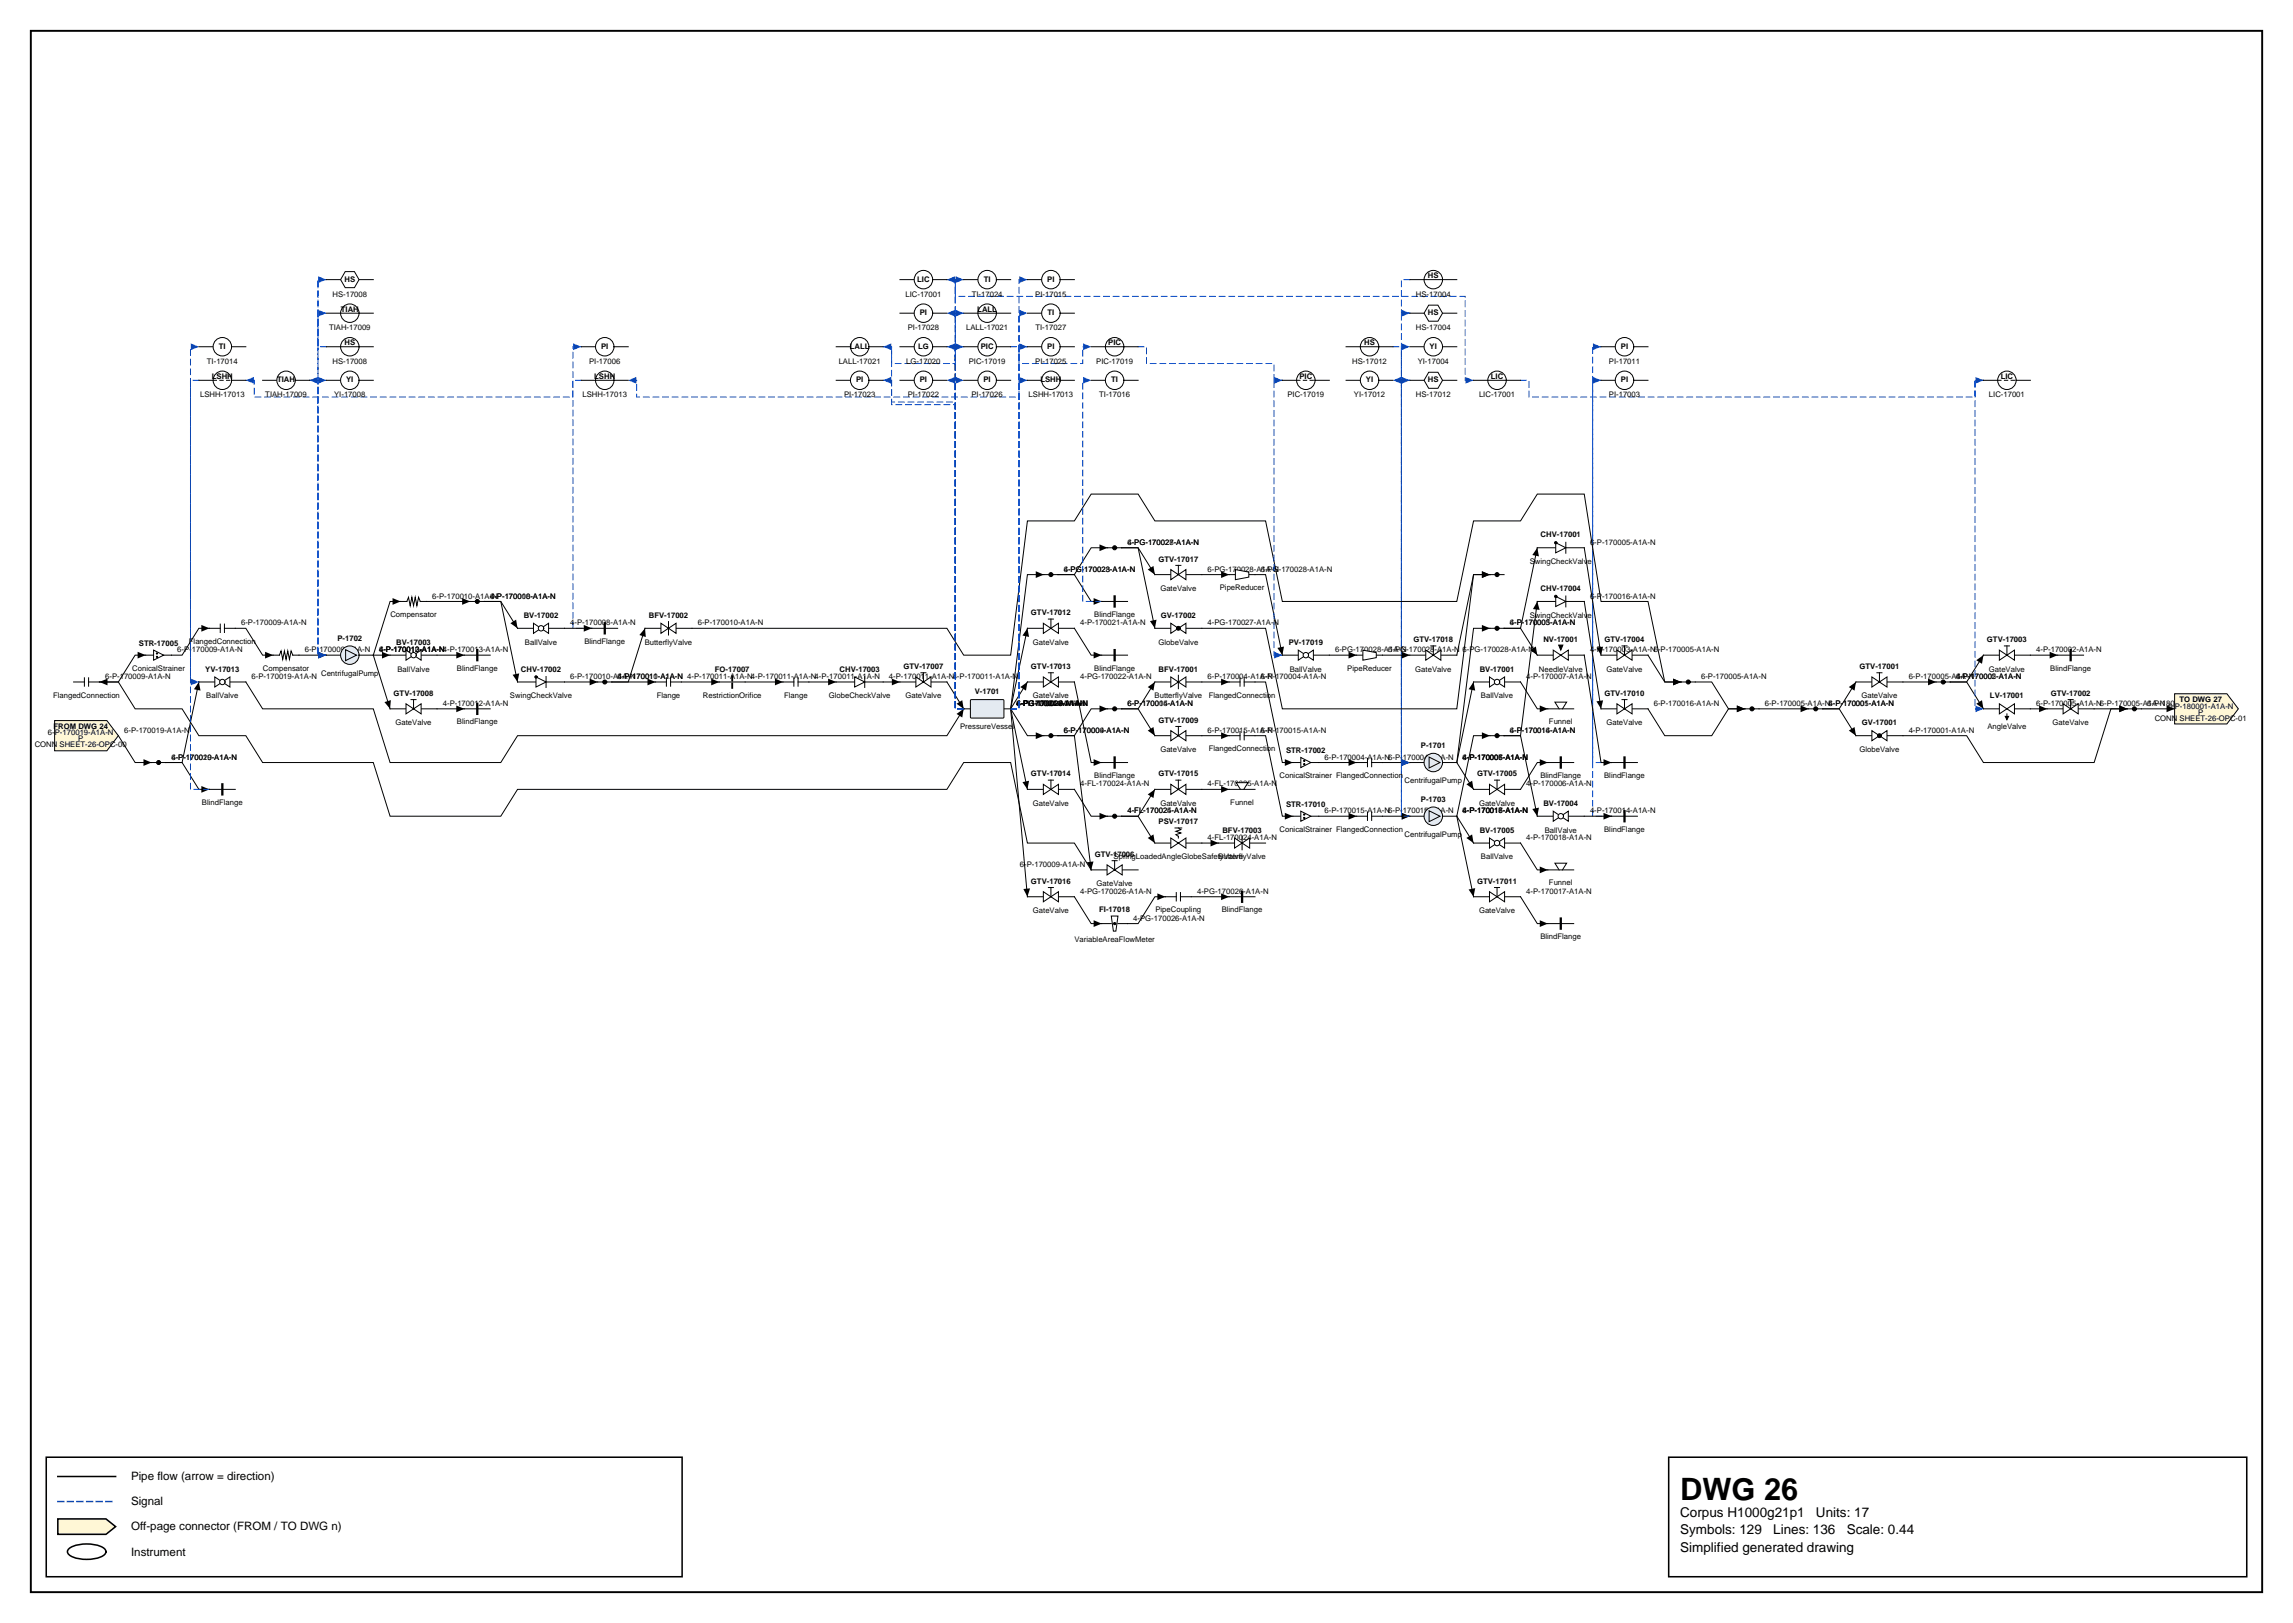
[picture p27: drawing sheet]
<svg xmlns="http://www.w3.org/2000/svg" width="420mm" height="297mm" viewBox="0 0 420 297" stroke-linecap="round" stroke-linejoin="round" font-family="sans-serif">
<defs><g id="words">
<text font-size="5.6" x="307.6" y="274.5">DWG 26</text>
<g font-size="2.5">
<text x="307.6" y="277.6">Corpus H1000g21p1</text>
<text x="307.6" y="280.8">Symbols: 129</text>
<text x="324.6" y="280.8">Lines: 136</text>
<text x="332.5" y="277.6">Units: 17</text>
<text x="338.1" y="280.8">Scale: 0.44</text>
<text x="307.6" y="284">Simplified generated drawing</text>
</g>
<g font-size="2.1">
<text x="24" y="270.9">Pipe flow (arrow = direction)</text>
<text x="24" y="275.5">Signal</text>
<text x="24" y="280.1">Off-page connector (FROM / TO DWG n)</text>
<text x="24" y="284.7">Instrument</text>
</g>
<g font-size="1.4">
<text x="63.1" y="51.6">HS</text>
<text x="167.9" y="51.6">LIC</text>
<text x="180.1" y="51.6">TI</text>
<text x="191.7" y="51.6">PI</text>
<text x="261.4" y="50.9">HS</text>
<text x="60.9" y="54.3">HS-17008</text>
<text x="62.4" y="57.1">TIAH</text>
<text x="165.8" y="54.3">LIC-17001</text>
<text x="168.4" y="57.7">PI</text>
<text x="177.9" y="54.3">TI-17024</text>
<text x="178.9" y="57.1">LALL</text>
<text x="189.5" y="54.3">PI-17015</text>
<text x="191.8" y="57.7">TI</text>
<text x="259.2" y="54.3">HS-17004</text>
<text x="261.4" y="57.7">HS</text>
<text x="40.1" y="63.8">TI</text>
<text x="60.2" y="60.4">TIAH-17009</text>
<text x="63.1" y="63.2">HS</text>
<text x="110.1" y="63.8">PI</text>
<text x="155.6" y="63.8">LALL</text>
<text x="166.2" y="60.4">PI-17028</text>
<text x="168.1" y="63.8">LG</text>
<text x="176.9" y="60.4">LALL-17021</text>
<text x="179.6" y="63.8">PIC</text>
<text x="189.6" y="60.4">TI-17027</text>
<text x="191.7" y="63.8">PI</text>
<text x="202.9" y="63.2">PIC</text>
<text x="249.8" y="63.2">HS</text>
<text x="259.2" y="60.4">HS-17004</text>
<text x="261.7" y="63.8">YI</text>
<text x="296.7" y="63.8">PI</text>
<text x="37.9" y="66.6">TI-17014</text>
<text x="38.8" y="69.4">LSHH</text>
<text x="50.7" y="70">TIAH</text>
<text x="60.9" y="66.6">HS-17008</text>
<text x="63.4" y="70">YI</text>
<text x="107.9" y="66.6">PI-17006</text>
<text x="108.8" y="69.4">LSHH</text>
<text x="153.6" y="66.6">LALL-17021</text>
<text x="156.7" y="70">PI</text>
<text x="165.9" y="66.6">LG-17020</text>
<text x="168.4" y="70">PI</text>
<text x="177.4" y="66.6">PIC-17019</text>
<text x="180.1" y="70">PI</text>
<text x="189.5" y="66.6">PI-17025</text>
<text x="190.5" y="70">LSHH</text>
<text x="200.7" y="66.6">PIC-17019</text>
<text x="203.4" y="70">TI</text>
<text x="237.9" y="69.4">PIC</text>
<text x="247.6" y="66.6">HS-17012</text>
<text x="250.1" y="70">YI</text>
<text x="259.5" y="66.6">YI-17004</text>
<text x="261.4" y="70">HS</text>
<text x="272.9" y="69.4">LIC</text>
<text x="294.6" y="66.6">PI-17011</text>
<text x="296.7" y="70">PI</text>
<text x="366.3" y="69.4">LIC</text>
<text x="36.6" y="72.7">LSHH-17013</text>
<text x="48.6" y="72.7">TIAH-17009</text>
<text x="61.2" y="72.7">YI-17008</text>
<text x="106.6" y="72.7">LSHH-17013</text>
<text x="154.5" y="72.7">PI-17023</text>
<text x="166.2" y="72.7">PI-17022</text>
<text x="177.9" y="72.7">PI-17026</text>
<text x="188.3" y="72.7">LSHH-17013</text>
<text x="201.2" y="72.7">TI-17016</text>
<text x="235.7" y="72.7">PIC-17019</text>
<text x="247.9" y="72.7">YI-17012</text>
<text x="259.2" y="72.7">HS-17012</text>
<text x="270.8" y="72.7">LIC-17001</text>
<text x="294.6" y="72.7">PI-17003</text>
<text x="364.1" y="72.7">LIC-17001</text>
<text x="206.4" y="99.7">4-PG-170027-A1A-N</text>
<text x="206.4" y="99.7">6-PG-170028-A1A-N</text>
<text x="282.1" y="98.3">CHV-17001</text>
<text x="291.1" y="99.7">6-P-170005-A1A-N</text>
<text x="194.7" y="104.6">6-PG-170028-A1A-N</text>
<text x="194.7" y="104.6">4-PG-170023-A1A-N</text>
<text x="212.1" y="102.8">GTV-17017</text>
<text x="221.1" y="104.6">6-PG-170028-A1A-N</text>
<text x="230.8" y="104.6">6-PG-170028-A1A-N</text>
<text x="280.1" y="103.3">SwingCheckValve</text>
<text x="71.5" y="112.9">Compensator</text>
<text x="79.1" y="109.5">6-P-170010-A1A-N</text>
<text x="89.7" y="109.5">6-P-170010-A1A-N</text>
<text x="89.7" y="109.5">4-P-170008-A1A-N</text>
<text x="95.9" y="113.1">BV-17002</text>
<text x="118.8" y="113.1">BFV-17002</text>
<text x="188.8" y="112.6">GTV-17012</text>
<text x="200.3" y="112.9">BlindFlange</text>
<text x="212.4" y="108.2">GateValve</text>
<text x="212.5" y="113.1">GV-17002</text>
<text x="223.3" y="108">PipeReducer</text>
<text x="280.1" y="113.1">SwingCheckValve</text>
<text x="282.1" y="108.2">CHV-17004</text>
<text x="291.1" y="109.5">6-P-170016-A1A-N</text>
<text x="25.4" y="118.1">STR-17005</text>
<text x="32.5" y="119.4">6-P-170009-A1A-N</text>
<text x="34.6" y="117.8">FlangedConnection</text>
<text x="44.1" y="114.5">6-P-170009-A1A-N</text>
<text x="55.8" y="119.4">6-P-170009-A1A-N</text>
<text x="61.8" y="117.2">P-1702</text>
<text x="69.4" y="119.4">4-P-170013-A1A-N4-P-170013-A1A-N</text>
<text x="69.4" y="119.4">6-P-170010-A1A-N</text>
<text x="69.4" y="119.4">4-P-170012-A1A-N</text>
<text x="72.5" y="118">BV-17003</text>
<text x="96.1" y="118">BallValve</text>
<text x="104.4" y="114.5">4-P-170008-A1A-N</text>
<text x="107" y="117.8">BlindFlange</text>
<text x="118" y="118">ButterflyValve</text>
<text x="127.7" y="114.5">6-P-170010-A1A-N</text>
<text x="189.1" y="118">GateValve</text>
<text x="197.8" y="114.5">4-P-170021-A1A-N</text>
<text x="212.1" y="118">GlobeValve</text>
<text x="221.1" y="114.5">4-PG-170027-A1A-N</text>
<text x="235.9" y="118">PV-17019</text>
<text x="244.4" y="119.4">6-PG-170028-A1A-N</text>
<text x="254.2" y="119.4">6-PG-170028-A1A-N 6-PG-170028-A1A-N</text>
<text x="258.8" y="117.5">GTV-17018</text>
<text x="276.4" y="114.5">4-P-170003-A1A-N</text>
<text x="276.4" y="114.5">6-P-170005-A1A-N</text>
<text x="282.6" y="117.5">NV-17001</text>
<text x="291.1" y="119.4">4-P-170003-A1A-N6-P-170005-A1A-N</text>
<text x="293.8" y="117.5">GTV-17004</text>
<text x="363.8" y="117.5">GTV-17003</text>
<text x="372.8" y="119.4">4-P-170002-A1A-N</text>
<text x="19.3" y="124.3">6-P-170009-A1A-N</text>
<text x="24.2" y="122.8">ConicalStrainer</text>
<text x="37.6" y="122.9">YV-17013</text>
<text x="46.1" y="124.3">6-P-170019-A1A-N</text>
<text x="48.1" y="122.8">Compensator</text>
<text x="58.8" y="123.7">CentrifugalPump</text>
<text x="72.8" y="122.9">BallValve</text>
<text x="83.7" y="122.8">BlindFlange</text>
<text x="95.4" y="122.9">CHV-17002</text>
<text x="104.4" y="124.3">6-P-170010-A1A-N</text>
<text x="113.1" y="124.3">6-P-170010-A1A-N 4-P-170011-A1A-N4-P-170011-A1A-N4-P-170011-A1A-N</text>
<text x="113.1" y="124.3">4-P-170011-A1A-N</text>
<text x="130.9" y="123.1">FO-17007</text>
<text x="153.7" y="122.9">CHV-17003</text>
<text x="162.8" y="124.3">4-P-170011-A1A-N4-P-170011-A1A-N</text>
<text x="165.4" y="122.4">GTV-17007</text>
<text x="188.8" y="122.4">GTV-17013</text>
<text x="197.8" y="124.3">4-PG-170022-A1A-N</text>
<text x="200.3" y="122.8">BlindFlange</text>
<text x="212.1" y="122.9">BFV-17001</text>
<text x="221.1" y="124.3">6-P-170004-A1A-N</text>
<text x="230.8" y="124.3">6-P-170004-A1A-N</text>
<text x="236.1" y="122.9">BallValve</text>
<text x="246.7" y="122.8">PipeReducer</text>
<text x="259.1" y="122.9">GateValve</text>
<text x="270.9" y="122.9">BV-17001</text>
<text x="279.4" y="124.3">4-P-170007-A1A-N</text>
<text x="281.7" y="122.9">NeedleValve</text>
<text x="294.1" y="122.9">GateValve</text>
<text x="311.4" y="124.3">6-P-170005-A1A-N</text>
<text x="340.4" y="122.4">GTV-17001</text>
<text x="349.4" y="124.3">6-P-170005-A1A-N</text>
<text x="358.1" y="124.3">4-P-170002-A1A-N</text>
<text x="358.1" y="124.3">6-P-170005-A1A-N</text>
<text x="364.1" y="122.9">GateValve</text>
<text x="375.4" y="122.8">BlindFlange</text>
<text x="9.7" y="127.7">FlangedConnection</text>
<text x="37.8" y="127.8">BallValve</text>
<text x="72.1" y="127.4">GTV-17008</text>
<text x="81.1" y="129.2">4-P-170012-A1A-N</text>
<text x="93.4" y="127.8">SwingCheckValve</text>
<text x="120.2" y="127.7">Flange</text>
<text x="128.7" y="127.7">RestrictionOrifice</text>
<text x="143.6" y="127.7">Flange</text>
<text x="151.7" y="127.8">GlobeCheckValve</text>
<text x="165.8" y="127.8">GateValve</text>
<text x="178.5" y="127.1">V-1701</text>
<text x="186.1" y="129.2">6-PG-170028-A1A-N</text>
<text x="186.1" y="129.2">4-P-170021-A1A-N</text>
<text x="186.1" y="129.2">6-P-170004-A1A-N</text>
<text x="186.1" y="129.2">4-FL-170024-A1A-N</text>
<text x="186.1" y="129.2">4-PG-170022-A1A-N</text>
<text x="186.1" y="129.2">4-PG-170026-A1A-N</text>
<text x="189.1" y="127.8">GateValve</text>
<text x="206.4" y="129.2">6-P-170004-A1A-N</text>
<text x="206.4" y="129.2">6-P-170015-A1A-N</text>
<text x="211.4" y="127.8">ButterflyValve</text>
<text x="221.3" y="127.7">FlangedConnection</text>
<text x="271.1" y="127.8">BallValve</text>
<text x="293.8" y="127.4">GTV-17010</text>
<text x="302.8" y="129.2">6-P-170016-A1A-N</text>
<text x="323.1" y="129.2">6-P-170005-A1A-N6-P-170005-A1A-N</text>
<text x="334.8" y="129.2">4-P-170001-A1A-N</text>
<text x="340.8" y="127.8">GateValve</text>
<text x="364.3" y="127.8">LV-17001</text>
<text x="372.8" y="129.2">6-P-170005-A1A-N6-P-170005-A1A-N</text>
<text x="375.5" y="127.4">GTV-17002</text>
<text x="393.1" y="129.2">6-P-180001-A1A-N</text>
<text x="394.5" y="131.9">CONN SHEET-26-OPC-01</text>
<text x="396.9" y="129.7">6-P-180001-A1A-N</text>
<text x="399" y="128.6">TO DWG 27</text>
<text x="402.4" y="130.8">P</text>
<text x="6.4" y="136.8">CONN SHEET-26-OPC-00</text>
<text x="8.8" y="134.6">6-P-170019-A1A-N</text>
<text x="9.8" y="133.5">FROM DWG 24</text>
<text x="14.3" y="135.7">P</text>
<text x="22.7" y="134.1">6-P-170019-A1A-N</text>
<text x="72.4" y="132.7">GateValve</text>
<text x="83.7" y="132.6">BlindFlange</text>
<text x="175.8" y="133.5">PressureVessel</text>
<text x="194.7" y="134.1">6-P-170009-A1A-N</text>
<text x="194.7" y="134.1">6-P-170004-A1A-N</text>
<text x="212.1" y="132.3">GTV-17009</text>
<text x="212.4" y="137.7">GateValve</text>
<text x="221.1" y="134.1">6-P-170015-A1A-N</text>
<text x="221.3" y="137.5">FlangedConnection</text>
<text x="230.8" y="134.1">6-P-170015-A1A-N</text>
<text x="235.5" y="137.8">STR-17002</text>
<text x="260.1" y="136.9">P-1701</text>
<text x="276.4" y="134.1">4-P-170014-A1A-N</text>
<text x="276.4" y="134.1">6-P-170016-A1A-N</text>
<text x="283.6" y="132.6">Funnel</text>
<text x="294.1" y="132.7">GateValve</text>
<text x="340.4" y="137.7">GlobeValve</text>
<text x="340.9" y="132.7">GV-17001</text>
<text x="349.4" y="134.1">4-P-170001-A1A-N</text>
<text x="363.9" y="133.3">AngleValve</text>
<text x="375.8" y="132.7">GateValve</text>
<text x="31.4" y="139">6-P-170019-A1A-N</text>
<text x="31.4" y="139">4-P-170020-A1A-N</text>
<text x="188.8" y="142.1">GTV-17014</text>
<text x="197.8" y="143.9">4-FL-170024-A1A-N</text>
<text x="200.3" y="142.4">BlindFlange</text>
<text x="212.1" y="142.1">GTV-17015</text>
<text x="221.1" y="143.9">4-FL-170025-A1A-N</text>
<text x="234.3" y="142.4">ConicalStrainer FlangedConnection</text>
<text x="242.5" y="139">6-P-170004-A1A-N6-P-170004-A1A-N</text>
<text x="257.2" y="143.3">CentrifugalPump</text>
<text x="267.8" y="139">4-P-170006-A1A-N</text>
<text x="267.8" y="139">4-P-170007-A1A-N</text>
<text x="267.8" y="139">6-P-170005-A1A-N</text>
<text x="270.4" y="142.1">GTV-17005</text>
<text x="279.4" y="143.9">4-P-170006-A1A-N</text>
<text x="282" y="142.4">BlindFlange</text>
<text x="293.7" y="142.4">BlindFlange</text>
<text x="37" y="147.3">BlindFlange</text>
<text x="189.1" y="147.5">GateValve</text>
<text x="206.4" y="148.9">4-FL-170025-A1A-N</text>
<text x="206.4" y="148.9">4-FL-170024-A1A-N</text>
<text x="212.4" y="147.5">GateValve</text>
<text x="225.2" y="147.3">Funnel</text>
<text x="235.5" y="147.6">STR-17010</text>
<text x="242.5" y="148.9">6-P-170015-A1A-N6-P-170015-A1A-N</text>
<text x="260.1" y="146.7">P-1703</text>
<text x="267.8" y="148.9">6-P-170016-A1A-N</text>
<text x="267.8" y="148.9">4-P-170018-A1A-N</text>
<text x="267.8" y="148.9">4-P-170017-A1A-N</text>
<text x="270.8" y="147.5">GateValve</text>
<text x="282.6" y="147.5">BV-17004</text>
<text x="291.1" y="148.9">4-P-170014-A1A-N</text>
<text x="212.1" y="150.9">PSV-17017</text>
<text x="221.1" y="153.8">4-FL-170024-A1A-N</text>
<text x="223.8" y="152.4">BFV-17003</text>
<text x="234.3" y="152.2">ConicalStrainer FlangedConnection</text>
<text x="257.2" y="153.2">CentrifugalPump</text>
<text x="270.9" y="152.4">BV-17005</text>
<text x="279.4" y="153.8">4-P-170018-A1A-N</text>
<text x="282.8" y="152.4">BallValve</text>
<text x="293.7" y="152.2">BlindFlange</text>
<text x="186.7" y="158.7">6-P-170009-A1A-N</text>
<text x="188.8" y="161.8">GTV-17016</text>
<text x="200.4" y="156.8">GTV-17006</text>
<text x="203.9" y="157.3">SpringLoadedAngleGlobeSafetyValve</text>
<text x="223.1" y="157.3">ButterflyValve</text>
<text x="270.4" y="161.8">GTV-17011</text>
<text x="271.1" y="157.3">BallValve</text>
<text x="189.1" y="167.1">GateValve</text>
<text x="197.8" y="163.6">4-PG-170026-A1A-N</text>
<text x="200.8" y="162.2">GateValve</text>
<text x="201.2" y="167">FI-17018</text>
<text x="211.5" y="167">PipeCoupling</text>
<text x="219.2" y="163.6">4-PG-170026-A1A-N</text>
<text x="223.7" y="167">BlindFlange</text>
<text x="270.8" y="167.1">GateValve</text>
<text x="279.4" y="163.6">4-P-170017-A1A-N</text>
<text x="283.6" y="162.1">Funnel</text>
<text x="196.7" y="172.3">VariableAreaFlowMeter</text>
<text x="207.5" y="168.5">4-PG-170026-A1A-N</text>
<text x="282" y="171.9">BlindFlange</text>
</g>
</g></defs>
<path d="M5.6 5.6h408.6v285.8h-408.6z" fill="none" stroke="#000" stroke-width=".35"/>
<path d="M8.5 266.7h116.4v21.9h-116.4zM10.6 270.2h10.6M305.5 266.7h105.8v21.9h-105.8z" fill="none" stroke="#000" stroke-width=".28"/>
<path d="M10.6 274.8h10.6" fill="none" stroke="#0046c8" stroke-width=".28" stroke-dasharray="1.1 .7"/>
<path d="M10.6 278h8.8l1.8 1.4-1.8 1.4h-8.8z" fill="#fff7d6" stroke="#000" stroke-width=".28"/>
<path d="M12.7 283.4a6.7 6.7 0 0 1 6.3 0 .72 .72 0 0 1 0 1.2 6.7 6.7 0 0 1-6.3 0 .72 .72 0 0 1 0-1.2z" fill="none" stroke="#000" stroke-width=".28"/>
<path d="M26.7 119.9h-2l-3 4.9h-3.5M363.1 119.9l-3 4.9h-3.1h3.1l3 4.9M36.4 124.8l-3.1 14.8h-3h3l3.1 4.9h1.9" fill="none" stroke="#000" stroke-width=".18"/>
<path d="M25.2 119.3l1.5 .6-1.5 .6zM361.8 120.8l1.3-.9-.2 1.6zM36.4 124.8l.3 1.6-1.2-.3zM361.8 128.8l1.1-.7 .2 1.6zM36.9 143.9l1.4 .6-1.4 .6z" fill="#000"/>
<path d="M258.1 69.6h-1.5v79.8h1.5" fill="none" stroke="#0046c8" stroke-width=".18" stroke-dasharray="1.1 .7"/>
<path d="M256.6 148.8l1.5 .6-1.5 .6z" fill="#0046c8"/>
<path d="M258.1 139.6h-1.5v-76.1h1.5" fill="none" stroke="#0046c8" stroke-width=".18" stroke-dasharray="1.1 .7"/>
<path d="M256.6 62.8l1.5 .7-1.5 .6z" fill="#0046c8"/>
<path d="M272.8 115h-3l-3.1 24.6M45 124.8l3.1 4.9h20.2l3.1 9.9h20.3l3.1-5h78.6l3-4.9M266.7 139.6l3.1 4.9M269.8 124.8l-3.1 14.8" fill="none" stroke="#000" stroke-width=".18"/>
<path d="M271.3 114.4l1.5 .6-1.5 .6zM175.1 130.7l1.3-1-.2 1.6zM269.8 124.8l.3 1.6-1.2-.3zM268.5 143.5l1-.6 .3 1.6z" fill="#000"/>
<path d="M295.1 139.6h-3.5v-70h1.5" fill="none" stroke="#0046c8" stroke-width=".18" stroke-dasharray="1.1 .7"/>
<path d="M291.6 69l1.5 .6-1.5 .6z" fill="#0046c8"/>
<path d="M295.1 149.4h-3.5v-85.9h1.5" fill="none" stroke="#0046c8" stroke-width=".18" stroke-dasharray="1.1 .7"/>
<path d="M291.6 62.8l1.5 .7-1.5 .6z" fill="#0046c8"/>
<path d="M38.3 115h-1.9l-3.1 4.9h-1.9M211.4 105.2l-3-4.9h-3h3l3 14.7M281.4 110.1l-3 24.5h-3h3l3 14.8M272.8 134.6h-3l-3.1 14.8M253.1 149.4h5M266.7 149.4l3.1 4.9M266.7 149.4l3.1 14.7" fill="none" stroke="#000" stroke-width=".18"/>
<path d="M36.9 114.4l1.4 .6-1.4 .6zM210.5 113.7l1.2-.3-.3 1.6zM210.1 104.2l1.1-.6 .2 1.6zM281.4 110.1l.5 1.5-1.2-.1zM271.3 134l1.5 .6-1.5 .7zM256.6 148.8l1.5 .6-1.5 .6zM268.5 153.4l1-.7 .3 1.6zM280.5 148.1l1.3-.3-.4 1.6zM268.9 162.8l1.2-.3-.3 1.6z" fill="#000"/>
<path d="M258.1 149.4h-1.5v-79.8h-1.6" fill="none" stroke="#0046c8" stroke-width=".18" stroke-dasharray="1.1 .7"/>
<path d="M255 69.6l1.5-.6v1.2z" fill="#0046c8"/>
<path d="M253.1 139.6h5M290 149.4h5.1" fill="none" stroke="#000" stroke-width=".18"/>
<path d="M256.6 138.9l1.5 .7-1.5 .6zM293.6 148.8l1.5 .6-1.5 .6z" fill="#000"/>
<path d="M36.4 69.6h-1.5v55.2h1.5" fill="none" stroke="#0046c8" stroke-width=".18" stroke-dasharray="1.1 .7"/>
<path d="M34.9 124.2l1.5 .6-1.5 .6z" fill="#0046c8"/>
<path d="M80 119.9h5M290 119.9l3.1 19.7h2M301.7 119.9l3.1 4.9h3M371.7 119.9h5M161.7 124.8h3.1M220 124.8h5M220 134.6h5M241.4 139.6h7M283.4 139.6h-2l-3 4.9M392.1 129.7h6" fill="none" stroke="#000" stroke-width=".18"/>
<path d="M83.5 119.3l1.5 .6-1.5 .6zM375.2 119.3l1.5 .6-1.5 .6zM163.3 124.2l1.5 .6-1.5 .6zM223.6 124.2l1.4 .6-1.4 .6zM223.6 134l1.4 .6-1.4 .7zM246.9 138.9l1.5 .7-1.5 .6zM281.9 138.9l1.5 .7-1.5 .6zM293.6 138.9l1.5 .7-1.5 .6zM306.3 124.2l1.5 .6-1.5 .6zM396.7 129.1l1.4 .6-1.4 .6z" fill="#000"/>
<path d="M59.7 63.5h-1.5v-12.3h1.5" fill="none" stroke="#0046c8" stroke-width=".18" stroke-dasharray="1.1 .7"/>
<path d="M58.3 50.6l1.4 .6-1.4 .6z" fill="#0046c8"/>
<path d="M185 63.5h1.6v3h11.6v-3h1.6" fill="none" stroke="#0046c8" stroke-width=".18" stroke-dasharray="1.1 .7"/>
<path d="M198.3 62.8l1.5 .7-1.5 .6z" fill="#0046c8"/>
<path d="M202.8 100.3h-3l-3.1 4.9h-3h3l3.1 4.9h1.9M290 100.3l3.1 19.6M383.4 129.7h6.1M241.4 149.4h7M213.4 164.1h-2l-3 4.9h-2" fill="none" stroke="#000" stroke-width=".18"/>
<path d="M200.2 109.5l1.5 .6-1.5 .6zM201.3 99.6l1.5 .7-1.5 .6zM292.3 118.5l1.2-.2-.4 1.6zM388 129.1l1.5 .6-1.5 .6zM246.9 148.8l1.5 .6-1.5 .6zM211.9 163.5l1.5 .6-1.5 .6z" fill="#000"/>
<path d="M258.1 57.3h-1.5v82.3h1.5" fill="none" stroke="#0046c8" stroke-width=".18" stroke-dasharray="1.1 .7"/>
<path d="M256.6 138.9l1.5 .7-1.5 .6z" fill="#0046c8"/>
<path d="M54.7 119.9h5M118.1 115l-3.1 9.8h-3h8M196.7 115l3.1 4.9h1.9M243.4 119.9h5M272.8 105.2h-3l-3.1 24.5h-31.9l-3.1-14.7h-11.7M136.4 124.8h7M173.4 124.8l3 4.9M229.8 124.8h1.9l3.1 14.8h1.9M229.8 134.6h1.9l3.1 14.8h1.9M220 144.5h5" fill="none" stroke="#000" stroke-width=".18"/>
<path d="M58.3 119.3l1.4 .6-1.4 .6zM118.1 115l.1 1.6-1.1-.4zM200.2 119.3l1.5 .6-1.5 .6zM246.9 119.3l1.5 .6-1.5 .6zM271.3 104.5l1.5 .7-1.5 .6zM118.5 124.2l1.5 .6-1.5 .6zM141.9 124.2l1.5 .6-1.5 .6zM175.1 128.8l1.1-.7 .2 1.6zM235.2 138.9l1.5 .7-1.5 .6zM223.6 143.9l1.4 .6-1.4 .6zM235.2 148.8l1.5 .6-1.5 .6z" fill="#000"/>
<path d="M59.7 119.9h-1.5v-50.3h1.5" fill="none" stroke="#0046c8" stroke-width=".18" stroke-dasharray="1.1 .7"/>
<path d="M58.3 69l1.4 .6-1.4 .6z" fill="#0046c8"/>
<path d="M68.3 119.9h3.1" fill="none" stroke="#000" stroke-width=".18"/>
<path d="M69.9 119.3l1.5 .6-1.5 .6z" fill="#000"/>
<path d="M59.7 119.9h-1.5v-50.3h-1.5" fill="none" stroke="#0046c8" stroke-width=".18" stroke-dasharray="1.1 .7"/>
<path d="M56.7 69.6l1.5-.6v1.2z" fill="#0046c8"/>
<path d="M73.3 110.1h-1.9l-3.1 9.8 3.1 9.8M202.8 129.7h-3l-3.1 4.9h-3h3l3.1 24.6M348.4 124.8h6.1M196.7 144.5l3.1 4.9h3" fill="none" stroke="#000" stroke-width=".18"/>
<path d="M71.9 109.5l1.4 .6-1.4 .6zM70.4 128.5l1.2-.4-.2 1.6zM201.3 129.1l1.5 .6-1.5 .6zM353 124.2l1.5 .6-1.5 .6zM199 157.8l1.2-.1-.4 1.5zM201.3 148.8l1.5 .6-1.5 .6z" fill="#000"/>
<path d="M106.4 69.6h-1.5v3.1h-58.4v-3.1h-1.5" fill="none" stroke="#0046c8" stroke-width=".18" stroke-dasharray="1.1 .7"/>
<path d="M45 69.6l1.5-.6v1.2z" fill="#0046c8"/>
<path d="M220 105.2h5M18.2 124.8h3.5l3 4.9h8.6l3.1 4.9h8.6l3.1 5h20.2l3.1 9.8h20.3l3.1-4.9h78.6l3-4.9h8.6l3.1 14.7h8.6l3.1 4.9M21.7 134.6l3 5h3M389.5 129.7h-3l-3.1 9.9h-20.3l-3-5h-11.7M211.4 144.5l-3 4.9h-3h3l3 4.9" fill="none" stroke="#000" stroke-width=".18"/>
<path d="M223.6 104.5l1.4 .7-1.4 .6zM18.2 124.8l1.5-.6v1.2zM26.3 138.9l1.4 .7-1.4 .6zM388 129.1l1.5 .6-1.5 .6zM210.1 145.4l1.3-.9-.2 1.6zM210.1 153.4l1.1-.7 .2 1.6z" fill="#000"/>
<path d="M59.7 51.2h-1.5v68.7h1.5" fill="none" stroke="#0046c8" stroke-width=".18" stroke-dasharray="1.1 .7"/>
<path d="M58.3 119.3l1.4 .6-1.4 .6z" fill="#0046c8"/>
<path d="M126.7 115h46.7l3 4.9h8.6l3.1-24.6h8.6l3.1-4.9h8.6l3 4.9h20.3l3.1 14.8h31.9l3.1-14.8h8.6l3-4.9h8.6l3.1 19.7h8.6l3.1 14.7h3M278.4 124.8l3 4.9h2M310.4 124.8h3l3.1 4.9h3M371.7 129.7h3.1M278.4 154.3l3 4.9h2" fill="none" stroke="#000" stroke-width=".18"/>
<path d="M281.9 129.1l1.5 .6-1.5 .6zM306.3 124.2l1.5 .6-1.5 .6zM318 129.1l1.5 .6-1.5 .6zM373.3 129.1l1.5 .6-1.5 .6zM281.9 158.6l1.5 .6-1.5 .6z" fill="#000"/>
<path d="M56.7 69.6h1.5v-12.3h1.5" fill="none" stroke="#0046c8" stroke-width=".18" stroke-dasharray="1.1 .7"/>
<path d="M58.3 56.7l1.4 .6-1.4 .6z" fill="#0046c8"/>
<path d="M78.1 110.1h8M103.3 124.8h6.1M301.7 129.7l3.1 4.9h8.6l3.1-4.9h3M278.4 164.1l3 4.9h2" fill="none" stroke="#000" stroke-width=".18"/>
<path d="M84.6 109.5l1.5 .6-1.5 .6zM107.9 124.2l1.5 .6-1.5 .6zM318 129.1l1.5 .6-1.5 .6zM281.9 168.4l1.5 .6-1.5 .7z" fill="#000"/>
<path d="M258.1 51.2h-1.5v6.1h1.5" fill="none" stroke="#0046c8" stroke-width=".18" stroke-dasharray="1.1 .7"/>
<path d="M256.6 56.7l1.5 .6-1.5 .6z" fill="#0046c8"/>
<path d="M208.4 63.5h1.5v3h23.3v3.1h1.6" fill="none" stroke="#0046c8" stroke-width=".18" stroke-dasharray="1.1 .7"/>
<path d="M233.3 69l1.5 .6-1.5 .6z" fill="#0046c8"/>
<path d="M229.8 105.2h1.9l3.1 14.7M272.8 105.2h-3l-3.1 14.7M80 129.7h5M196.7 124.8l3.1 14.8h1.9M339.8 124.8l-3.1 4.9h-3h3l3.1 4.9" fill="none" stroke="#000" stroke-width=".18"/>
<path d="M233.9 118.6l1.2-.3-.3 1.6zM271.3 104.5l1.5 .7-1.5 .6zM83.5 129.1l1.5 .6-1.5 .6zM200.2 138.9l1.5 .7-1.5 .6zM338.5 125.7l1.3-.9-.3 1.6zM338.5 133.7l1-.6 .3 1.5z" fill="#000"/>
<path d="M38.3 144.5h-3.4v-81h1.5" fill="none" stroke="#0046c8" stroke-width=".18" stroke-dasharray="1.1 .7"/>
<path d="M34.9 62.8l1.5 .7-1.5 .6z" fill="#0046c8"/>
<path d="M124.8 124.8h6.9M220 154.3h3.1" fill="none" stroke="#000" stroke-width=".18"/>
<path d="M130.2 124.2l1.5 .6-1.5 .6zM221.6 153.7l1.5 .6-1.5 .6z" fill="#000"/>
<path d="M363.1 69.6h-1.5v60.1h1.5" fill="none" stroke="#0046c8" stroke-width=".18" stroke-dasharray="1.1 .7"/>
<path d="M361.6 129.1l1.5 .6-1.5 .6z" fill="#0046c8"/>
<path d="M108.4 115h-3.5v-51.5h1.5" fill="none" stroke="#0046c8" stroke-width=".18" stroke-dasharray="1.1 .7"/>
<path d="M104.9 62.8l1.5 .7-1.5 .6z" fill="#0046c8"/>
<path d="M201.7 110.1h-3.5v-40.5h1.6" fill="none" stroke="#0046c8" stroke-width=".18" stroke-dasharray="1.1 .7"/>
<path d="M198.3 69l1.5 .6-1.5 .6z" fill="#0046c8"/>
<path d="M43.1 115h1.9l3.1 4.9h1.9M196.7 164.1l3.1 4.9h1.9M218.1 164.1h6.9" fill="none" stroke="#000" stroke-width=".18"/>
<path d="M48.5 119.3l1.5 .6-1.5 .6zM200.2 168.4l1.5 .6-1.5 .7zM223.6 163.5l1.4 .6-1.4 .6z" fill="#000"/>
<path d="M173.4 51.2h1.5v3h93.3v15.4h1.6" fill="none" stroke="#0046c8" stroke-width=".18" stroke-dasharray="1.1 .7"/>
<path d="M268.3 69l1.5 .6-1.5 .6z" fill="#0046c8"/>
<path d="M188.1 69.6h-1.5v3.1h-70v-3.1h-1.6" fill="none" stroke="#0046c8" stroke-width=".18" stroke-dasharray="1.1 .7"/>
<path d="M115 69.6l1.5-.6v1.2z" fill="#0046c8"/>
<path d="M281.4 100.3l-3 14.7h-3h3l3 4.9M290 110.1l3.1 19.6" fill="none" stroke="#000" stroke-width=".18"/>
<path d="M280.1 119l1.1-.7 .2 1.6zM281.4 100.3l.4 1.5-1.3-.2zM292.3 128.4l1.2-.2-.4 1.5z" fill="#000"/>
<path d="M234.8 69.6h-1.6v50.3h1.6" fill="none" stroke="#0046c8" stroke-width=".18" stroke-dasharray="1.1 .7"/>
<path d="M233.3 119.3l1.5 .6-1.5 .6z" fill="#0046c8"/>
<path d="M176.4 129.7h-1.5v-60.1h1.5" fill="none" stroke="#0046c8" stroke-width=".18" stroke-dasharray="1.1 .7"/>
<path d="M174.9 69l1.5 .6-1.5 .6z" fill="#0046c8"/>
<path d="M176.4 129.7h-1.5v-66.2h1.5" fill="none" stroke="#0046c8" stroke-width=".18" stroke-dasharray="1.1 .7"/>
<path d="M174.9 62.8l1.5 .7-1.5 .6z" fill="#0046c8"/>
<path d="M188.1 115l-3.1 14.7M191.1 105.2h-3l-3.1 24.5M185 129.7l3.1 4.9h3M185 129.7l3.1 14.8" fill="none" stroke="#000" stroke-width=".18"/>
<path d="M188.1 115l.3 1.6-1.2-.3zM189.6 104.5l1.5 .7-1.5 .6zM189.6 134l1.5 .6-1.5 .7zM187.2 143.1l1.2-.2-.3 1.6z" fill="#000"/>
<path d="M176.4 129.7h-1.5v-78.5h1.5" fill="none" stroke="#0046c8" stroke-width=".18" stroke-dasharray="1.1 .7"/>
<path d="M174.9 50.6l1.5 .6-1.5 .6z" fill="#0046c8"/>
<path d="M176.4 129.7h-1.5v-60.1h-1.5" fill="none" stroke="#0046c8" stroke-width=".18" stroke-dasharray="1.1 .7"/>
<path d="M173.4 69.6l1.4-.6v1.2z" fill="#0046c8"/>
<path d="M188.1 124.8l-3.1 4.9" fill="none" stroke="#000" stroke-width=".18"/>
<path d="M186.8 125.7l1.3-.9-.3 1.6z" fill="#000"/>
<path d="M176.4 129.7h-1.5v-66.2h-1.5" fill="none" stroke="#0046c8" stroke-width=".18" stroke-dasharray="1.1 .7"/>
<path d="M173.4 63.5l1.4-.7v1.3z" fill="#0046c8"/>
<path d="M176.4 129.7h-1.5v-72.4h-1.5" fill="none" stroke="#0046c8" stroke-width=".18" stroke-dasharray="1.1 .7"/>
<path d="M173.4 57.3l1.4-.6v1.2z" fill="#0046c8"/>
<path d="M185 129.7l3.1 34.4" fill="none" stroke="#000" stroke-width=".18"/>
<path d="M187.4 162.7l1.2-.1-.5 1.5z" fill="#000"/>
<path d="M176.4 129.7h-1.5v-78.5h-1.5" fill="none" stroke="#0046c8" stroke-width=".18" stroke-dasharray="1.1 .7"/>
<path d="M173.4 51.2l1.4-.6v1.2z" fill="#0046c8"/>
<path d="M185 129.7h1.6v-60.1h1.5" fill="none" stroke="#0046c8" stroke-width=".18" stroke-dasharray="1.1 .7"/>
<path d="M186.6 69l1.5 .6-1.5 .6z" fill="#0046c8"/>
<path d="M185 129.7h1.6v-66.2h1.5" fill="none" stroke="#0046c8" stroke-width=".18" stroke-dasharray="1.1 .7"/>
<path d="M186.6 62.8l1.5 .7-1.5 .6z" fill="#0046c8"/>
<path d="M185 129.7h1.6v-72.4h1.5" fill="none" stroke="#0046c8" stroke-width=".18" stroke-dasharray="1.1 .7"/>
<path d="M186.6 56.7l1.5 .6-1.5 .6z" fill="#0046c8"/>
<path d="M185 129.7h1.6v-78.5h1.5" fill="none" stroke="#0046c8" stroke-width=".18" stroke-dasharray="1.1 .7"/>
<path d="M186.6 50.6l1.5 .6-1.5 .6z" fill="#0046c8"/>
<path d="M176.4 129.7h-1.5v-56.1h-11.7v-4h-1.5" fill="none" stroke="#0046c8" stroke-width=".18" stroke-dasharray="1.1 .7"/>
<path d="M161.7 69.6l1.5-.6v1.2z" fill="#0046c8"/>
<path d="M176.4 129.7h-1.5v-55.6h-11.7v-10.6h-1.5" fill="none" stroke="#0046c8" stroke-width=".18" stroke-dasharray="1.1 .7"/>
<path d="M161.7 63.5l1.5-.7v1.3z" fill="#0046c8"/>
<path d="M94.8 115l-3.1-4.9h-3h3l3.1 14.7M211.4 124.8l-3 4.9h-3h3l3 4.9M322 129.7h9.1" fill="none" stroke="#000" stroke-width=".18"/>
<path d="M93.4 114.1l1.1-.7 .3 1.6zM93.8 123.5l1.3-.3-.3 1.6zM210.1 125.7l1.3-.9-.2 1.6zM210.1 133.7l1.1-.6 .2 1.5zM329.6 129.1l1.5 .6-1.5 .6z" fill="#000"/>
<path d="M255 63.5h1.6v6.1h1.5" fill="none" stroke="#0046c8" stroke-width=".18" stroke-dasharray="1.1 .7"/>
<path d="M256.6 69l1.5 .6-1.5 .6z" fill="#0046c8"/>
<path d="M278.4 69.6h1.5v3.1h81.7v-3.1h1.5" fill="none" stroke="#0046c8" stroke-width=".18" stroke-dasharray="1.1 .7"/>
<path d="M361.6 69l1.5 .6-1.5 .6z" fill="#0046c8"/>
<path d="M103.3 115h5.1M253.1 119.9h5" fill="none" stroke="#000" stroke-width=".18"/>
<path d="M106.9 114.4l1.5 .6-1.5 .6zM256.6 119.3l1.5 .6-1.5 .6z" fill="#000"/>
<path d="M161.7 63.5h1.5v3h11.7v-9.2h1.5" fill="none" stroke="#0046c8" stroke-width=".18" stroke-dasharray="1.1 .7"/>
<path d="M174.9 56.7l1.5 .6-1.5 .6z" fill="#0046c8"/>
<path d="M59.7 69.6h2.7M65.7 69.6h2.6M13.5 124.8h2M15.5 124.1v1.5M16.2 124.8h2M16.2 124.1v1.5M148.1 124.8h5" fill="none" stroke="#000" stroke-width=".18"/>
<path d="M151.6 124.2l1.5 .6-1.5 .6z" fill="#000"/>
<circle cx="64" cy="69.6" r="1.69" fill="#fff" stroke="#000" stroke-width=".18"/>
<path d="M258.1 69.6h2.6M264.1 69.6h2.6M27.7 139.6h2.6M354.5 124.8h2.5" fill="none" stroke="#000" stroke-width=".18"/>
<g fill="#000" stroke="#000" stroke-width=".18">
<circle cx="29" cy="139.6" r=".37"/>
<circle cx="355.8" cy="124.8" r=".37"/>
</g>
<path d="M261.6 68.1h1.7l.8 1.5-.8 1.5h-1.7l-.9-1.5z" fill="#fff" stroke="#000" stroke-width=".18"/>
<path d="M85 119.9h4.7M258.1 139.6h2.6M264.1 139.6h2.6M283.4 139.6h4.7" fill="none" stroke="#000" stroke-width=".18"/>
<path d="M87.4 119v1.8M285.8 138.6v1.9" fill="none" stroke="#000" stroke-width=".42"/>
<circle cx="262.4" cy="139.6" r="1.69" fill="#e2ecf7" stroke="#000" stroke-width=".18"/>
<path d="M36.4 124.8h2.9M42.1 124.8h2.9M261.6 138.6l2 1-2 1z" fill="none" stroke="#000" stroke-width=".18"/>
<g fill="#fff" stroke="#000" stroke-width=".18">
<path d="M39.3 123.9l2.8 1.8v-1.8l-2.8 1.8z"/>
<circle cx="40.7" cy="124.8" r=".49"/>
</g>
<path d="M26.7 119.9h1.4M30 119.9h1.4M295.1 139.6h4.7M295.1 149.4h4.7" fill="none" stroke="#000" stroke-width=".18"/>
<path d="M297.4 138.6v1.9M297.4 148.5v1.8" fill="none" stroke="#000" stroke-width=".42"/>
<path d="M28.1 119l1.9 .9-1.9 .9z" fill="#fff" stroke="#000" stroke-width=".18"/>
<g fill="#000" stroke="#000" stroke-width=".18">
<circle cx="28.7" cy="119.6" r=".11"/>
<circle cx="204.1" cy="100.3" r=".37"/>
<circle cx="28.7" cy="120.2" r=".11"/>
<circle cx="274.1" cy="134.6" r=".37"/>
</g>
<path d="M202.8 100.3h2.6M272.8 134.6h2.6M248.4 149.4h2M250.4 148.6v1.5M251.1 149.4h2M251.1 148.6v1.5M258.1 149.4h2.6M264.1 149.4h2.6" fill="none" stroke="#000" stroke-width=".18"/>
<circle cx="262.4" cy="149.4" r="1.69" fill="#e2ecf7" stroke="#000" stroke-width=".18"/>
<path d="M248.4 139.6h2M250.4 138.8v1.5M251.1 139.6h2M251.1 138.8v1.5M261.6 148.4l2 1-2 1zM281.4 149.4h3M287.1 149.4h2.9" fill="none" stroke="#000" stroke-width=".18"/>
<g fill="#fff" stroke="#000" stroke-width=".18">
<path d="M284.4 148.5l2.7 1.8v-1.8l-2.7 1.8z"/>
<circle cx="285.7" cy="149.4" r=".49"/>
</g>
<path d="M199.8 69.6h2.6M205.8 69.6h2.6" fill="none" stroke="#000" stroke-width=".18"/>
<circle cx="204.1" cy="69.6" r="1.69" fill="#fff" stroke="#000" stroke-width=".18"/>
<path d="M176.4 69.6h2.6M182.4 69.6h2.6" fill="none" stroke="#000" stroke-width=".18"/>
<circle cx="180.7" cy="69.6" r="1.69" fill="#fff" stroke="#000" stroke-width=".18"/>
<path d="M36.4 69.6h2.6M42.4 69.6h2.6" fill="none" stroke="#000" stroke-width=".18"/>
<circle cx="40.7" cy="69.6" r="1.69" fill="#fff" stroke="#000" stroke-width=".18"/>
<path d="M39 69.6h.6M40.2 69.6h.7M41.5 69.6h.6M153.1 124.8h3.4M158.3 124.8h3.4" fill="none" stroke="#000" stroke-width=".18"/>
<path d="M156.5 123.9l1.8 .9-1.8 .9z" fill="#fff" stroke="#000" stroke-width=".18"/>
<path d="M258.1 63.5h2.6M264.1 63.5h2.6M158.3 123.8v2" fill="none" stroke="#000" stroke-width=".18"/>
<circle cx="262.4" cy="63.5" r="1.69" fill="#fff" stroke="#000" stroke-width=".18"/>
<path d="M269.8 144.5h2.9M275.5 144.5h2.9" fill="none" stroke="#000" stroke-width=".18"/>
<path d="M272.7 143.5l2.8 1.9v-1.9l-2.8 1.9z" fill="#fff" stroke="#000" stroke-width=".18"/>
<path d="M293.1 119.9h2.9M298.8 119.9h2.9M273.6 142.8h.9M274.1 142.8v1.7" fill="none" stroke="#000" stroke-width=".18"/>
<path d="M296 119l2.8 1.8v-1.8l-2.8 1.8z" fill="#fff" stroke="#000" stroke-width=".18"/>
<path d="M281.4 119.9h3M287.1 119.9h2.9M297 118.2h.9M297.4 118.2v1.7" fill="none" stroke="#000" stroke-width=".18"/>
<path d="M284.4 119l2.7 1.8v-1.8l-2.7 1.8z" fill="#fff" stroke="#000" stroke-width=".18"/>
<path d="M285.4 118.1h.7l-.3 .9z" fill="#000" stroke="#000" stroke-width=".18"/>
<path d="M211.4 124.8h3M217.1 124.8h2.9" fill="none" stroke="#000" stroke-width=".18"/>
<path d="M214.4 123.9l2.7 1.8v-1.8l-2.7 1.8z" fill="#fff" stroke="#000" stroke-width=".18"/>
<path d="M215.7 123.6v2.4M283.4 129.7h2M286.1 129.7h2" fill="none" stroke="#000" stroke-width=".18"/>
<path d="M284.7 128.5h2.1l-.7 1.2h-.7z" fill="#fff" stroke="#000" stroke-width=".18"/>
<path d="M363.1 119.9h2.9M368.8 119.9h2.9" fill="none" stroke="#000" stroke-width=".18"/>
<path d="M366 119l2.8 1.8v-1.8l-2.8 1.8z" fill="#fff" stroke="#000" stroke-width=".18"/>
<path d="M367 118.2h.9M367.4 118.2v1.7M211.4 134.6h3M217.1 134.6h2.9M389.5 129.7h2.6" fill="none" stroke="#000" stroke-width=".18"/>
<circle cx="390.8" cy="129.7" r=".37" fill="#000" stroke="#000" stroke-width=".18"/>
<path d="M214.4 133.7l2.7 1.9v-1.9l-2.7 1.9z" fill="#fff" stroke="#000" stroke-width=".18"/>
<path d="M71.4 119.9h2.9M77.1 119.9h2.9M215.3 133h.9M215.7 133v1.6" fill="none" stroke="#000" stroke-width=".18"/>
<g fill="#fff" stroke="#000" stroke-width=".18">
<path d="M74.3 119l2.8 1.8v-1.8l-2.8 1.8z"/>
<circle cx="75.7" cy="119.9" r=".49"/>
</g>
<path d="M236.7 139.6h1.5M240 139.6h1.4" fill="none" stroke="#000" stroke-width=".18"/>
<path d="M238.2 138.6l1.8 1-1.8 .9z" fill="#fff" stroke="#000" stroke-width=".18"/>
<g fill="#000" stroke="#000" stroke-width=".18">
<circle cx="238.8" cy="139.9" r=".11"/>
<circle cx="238.8" cy="139.2" r=".11"/>
</g>
<path d="M59.7 63.5h2.7M65.7 63.5h2.6" fill="none" stroke="#000" stroke-width=".18"/>
<circle cx="64" cy="63.5" r="1.69" fill="#fff" stroke="#000" stroke-width=".18"/>
<path d="M62.4 63.5h3.3M176.4 63.5h2.6M182.4 63.5h2.6M225 164.1h4.8" fill="none" stroke="#000" stroke-width=".18"/>
<path d="M227.4 163.2v1.8" fill="none" stroke="#000" stroke-width=".42"/>
<circle cx="180.7" cy="63.5" r="1.69" fill="#fff" stroke="#000" stroke-width=".18"/>
<path d="M281.4 100.3h3.4M286.7 100.3h3.3" fill="none" stroke="#000" stroke-width=".18"/>
<path d="M284.8 99.3l1.9 1-1.9 .9z" fill="#fff" stroke="#000" stroke-width=".18"/>
<path d="M176.4 57.3h2.6M182.4 57.3h2.6M286.7 99.3v2M191.1 105.2h2.6" fill="none" stroke="#000" stroke-width=".18"/>
<g fill="#000" stroke="#000" stroke-width=".18">
<circle cx="284.8" cy="99.3" r=".22"/>
<circle cx="192.4" cy="105.2" r=".37"/>
</g>
<circle cx="180.7" cy="57.3" r="1.69" fill="#fff" stroke="#000" stroke-width=".18"/>
<path d="M179 57.3h3.4M236.7 149.4h1.5M240 149.4h1.4" fill="none" stroke="#000" stroke-width=".18"/>
<path d="M238.2 148.5l1.8 .9-1.8 .9z" fill="#fff" stroke="#000" stroke-width=".18"/>
<g fill="#000" stroke="#000" stroke-width=".18">
<circle cx="238.8" cy="149.1" r=".11"/>
<circle cx="238.8" cy="149.7" r=".11"/>
</g>
<path d="M201.7 169h1.8M204.7 169h1.7" fill="none" stroke="#000" stroke-width=".18"/>
<path d="M203.5 167.7h1.2l-.4 2.7h-.5z" fill="#fff" stroke="#000" stroke-width=".18"/>
<circle cx="204.1" cy="169" r=".2" fill="#000" stroke="#000" stroke-width=".18"/>
<path d="M374.8 129.7h2.9M380.5 129.7h2.9" fill="none" stroke="#000" stroke-width=".18"/>
<path d="M377.7 128.8l2.8 1.9v-1.9l-2.8 1.9z" fill="#fff" stroke="#000" stroke-width=".18"/>
<path d="M258.1 57.3h2.6M264.1 57.3h2.6M378.6 128h1M379.1 128v1.7" fill="none" stroke="#000" stroke-width=".18"/>
<path d="M261.6 55.8h1.7l.8 1.5-.8 1.5h-1.7l-.9-1.5z" fill="#fff" stroke="#000" stroke-width=".18"/>
<path d="M283.4 159.2h2M286.1 159.2h2" fill="none" stroke="#000" stroke-width=".18"/>
<path d="M284.7 158h2.1l-.7 1.2h-.7z" fill="#fff" stroke="#000" stroke-width=".18"/>
<path d="M211.4 115h3M217.1 115h2.9" fill="none" stroke="#000" stroke-width=".18"/>
<path d="M214.4 114.1l2.7 1.8v-1.8l-2.7 1.8z" fill="#fff" stroke="#000" stroke-width=".18"/>
<circle cx="215.7" cy="115" r=".35" fill="#000" stroke="#000" stroke-width=".18"/>
<path d="M188.1 115h2.9M193.8 115h2.9" fill="none" stroke="#000" stroke-width=".18"/>
<path d="M191 114.1l2.8 1.8v-1.8l-2.8 1.8z" fill="#fff" stroke="#000" stroke-width=".18"/>
<path d="M191.9 113.3h1M192.4 113.3v1.7M211.4 144.5h3M217.1 144.5h2.9" fill="none" stroke="#000" stroke-width=".18"/>
<path d="M214.4 143.5l2.7 1.9v-1.9l-2.7 1.9z" fill="#fff" stroke="#000" stroke-width=".18"/>
<path d="M164.8 124.8h2.9M170.4 124.8h3M215.3 142.8h.9M215.7 142.8v1.7" fill="none" stroke="#000" stroke-width=".18"/>
<path d="M167.7 123.9l2.7 1.8v-1.8l-2.7 1.8z" fill="#fff" stroke="#000" stroke-width=".18"/>
<path d="M234.8 119.9h2.9M240.5 119.9h2.9M168.6 123.1h.9M169.1 123.1v1.7" fill="none" stroke="#000" stroke-width=".18"/>
<g fill="#fff" stroke="#000" stroke-width=".18">
<path d="M237.7 119l2.8 1.8v-1.8l-2.8 1.8z"/>
<circle cx="239.1" cy="119.9" r=".49"/>
</g>
<g fill="none" stroke="#000" stroke-width=".18">
<path d="M50 119.9h1.1l.4-.8 .3 1.6 .3-1.6 .3 1.6 .3-1.6 .3 1.6 .3-1.6 .3 .8h1.1M59.7 119.9h2.7M65.7 119.9h2.6M109.4 124.8h2.6M131.7 124.8h4.7M225 124.8h2M225 134.6h2M227 124.1v1.5M227 133.9v1.5M227.8 124.8h2M227.8 124.1v1.5M227.8 133.9v1.5"/>
<path d="M227.8 134.6h2"/>
</g>
<circle cx="110.7" cy="124.8" r=".37" fill="#000" stroke="#000" stroke-width=".18"/>
<path d="M134.1 123.7v.8M134.1 125.1v.8" fill="none" stroke="#000" stroke-width=".34"/>
<circle cx="64" cy="119.9" r="1.69" fill="#e2ecf7" stroke="#000" stroke-width=".18"/>
<path d="M63.3 118.9l2 1-2 1zM339.8 124.8h2.9M345.5 124.8h2.9" fill="none" stroke="#000" stroke-width=".18"/>
<path d="M342.7 123.9l2.8 1.8v-1.8l-2.8 1.8z" fill="#fff" stroke="#000" stroke-width=".18"/>
<path d="M191.1 134.6h2.6M343.6 123.1h1M344.1 123.1v1.7M188.1 144.5h2.9M193.8 144.5h2.9" fill="none" stroke="#000" stroke-width=".18"/>
<circle cx="192.4" cy="134.6" r=".37" fill="#000" stroke="#000" stroke-width=".18"/>
<path d="M191 143.5l2.8 1.9v-1.9l-2.8 1.9z" fill="#fff" stroke="#000" stroke-width=".18"/>
<path d="M176.4 51.2h2.6M182.4 51.2h2.6M191.9 142.8h1M192.4 142.8v1.7" fill="none" stroke="#000" stroke-width=".18"/>
<circle cx="180.7" cy="51.2" r="1.69" fill="#fff" stroke="#000" stroke-width=".18"/>
<path d="M59.7 57.3h2.7M65.7 57.3h2.6" fill="none" stroke="#000" stroke-width=".18"/>
<circle cx="64" cy="57.3" r="1.69" fill="#fff" stroke="#000" stroke-width=".18"/>
<path d="M62.4 57.3h3.3M106.4 69.6h2.6M112.4 69.6h2.6" fill="none" stroke="#000" stroke-width=".18"/>
<circle cx="110.7" cy="69.6" r="1.69" fill="#fff" stroke="#000" stroke-width=".18"/>
<path d="M109 69.6h3.4M339.8 134.6h2.9M345.5 134.6h2.9M202.8 149.4h2.6" fill="none" stroke="#000" stroke-width=".18"/>
<circle cx="204.1" cy="149.4" r=".37" fill="#000" stroke="#000" stroke-width=".18"/>
<path d="M342.7 133.7l2.8 1.9v-1.9l-2.8 1.9z" fill="#fff" stroke="#000" stroke-width=".18"/>
<circle cx="344.1" cy="134.6" r=".35" fill="#000" stroke="#000" stroke-width=".18"/>
<path d="M10 131.9h9.6l2.1 2.7-2.1 2.8h-9.6z" fill="#fff7d6" stroke="#000" stroke-width=".18"/>
<path d="M211.4 105.2h3M217.1 105.2h2.9" fill="none" stroke="#000" stroke-width=".18"/>
<path d="M214.4 104.2l2.7 1.9v-1.9l-2.7 1.9z" fill="#fff" stroke="#000" stroke-width=".18"/>
<path d="M215.3 103.5h.9M215.7 103.5v1.7M199.8 159.2h2.9M205.5 159.2h2.9" fill="none" stroke="#000" stroke-width=".18"/>
<path d="M202.7 158.3l2.8 1.8v-1.8l-2.8 1.8z" fill="#fff" stroke="#000" stroke-width=".18"/>
<path d="M203.6 157.5h.9M204.1 157.5v1.7" fill="none" stroke="#000" stroke-width=".18"/>
<path d="M398.1 127h9.6l2.1 2.7-2.1 2.8h-9.6z" fill="#fff7d6" stroke="#000" stroke-width=".18"/>
<path d="M59.7 51.2h2.7M65.7 51.2h2.6" fill="none" stroke="#000" stroke-width=".18"/>
<path d="M63.2 49.7h1.7l.8 1.5-.8 1.4h-1.7l-.8-1.4z" fill="#fff" stroke="#000" stroke-width=".18"/>
<path d="M363.1 129.7h2.9M368.8 129.7h2.9" fill="none" stroke="#000" stroke-width=".18"/>
<path d="M366 128.8l2.8 1.9v-1.9l-2.8 1.9z" fill="#fff" stroke="#000" stroke-width=".18"/>
<path d="M269.8 124.8h2.9M275.5 124.8h2.9M367.4 130.7v.6" fill="none" stroke="#000" stroke-width=".18"/>
<path d="M367.1 131.1h.6l-.3 .6z" fill="#000" stroke="#000" stroke-width=".18"/>
<g fill="#fff" stroke="#000" stroke-width=".18">
<path d="M272.7 123.9l2.8 1.8v-1.8l-2.8 1.8z"/>
<circle cx="274.1" cy="124.8" r=".49"/>
</g>
<path d="M106.4 63.5h2.6M112.4 63.5h2.6M307.8 124.8h2.6" fill="none" stroke="#000" stroke-width=".18"/>
<circle cx="309.1" cy="124.8" r=".37" fill="#000" stroke="#000" stroke-width=".18"/>
<circle cx="110.7" cy="63.5" r="1.69" fill="#fff" stroke="#000" stroke-width=".18"/>
<path d="M118.1 115h2.9M123.8 115h2.9M376.7 119.9h4.8" fill="none" stroke="#000" stroke-width=".18"/>
<path d="M379.1 119v1.8" fill="none" stroke="#000" stroke-width=".42"/>
<path d="M121 114.1l2.8 1.8v-1.8l-2.8 1.8z" fill="#fff" stroke="#000" stroke-width=".18"/>
<path d="M122.4 113.8v2.4M269.8 154.3h2.9M275.5 154.3h2.9" fill="none" stroke="#000" stroke-width=".18"/>
<g fill="#fff" stroke="#000" stroke-width=".18">
<path d="M272.7 153.4l2.8 1.8v-1.8l-2.8 1.8z"/>
<circle cx="274.1" cy="154.3" r=".49"/>
</g>
<path d="M48.1 69.6h2.6M54.1 69.6h2.6" fill="none" stroke="#000" stroke-width=".18"/>
<circle cx="52.4" cy="69.6" r="1.69" fill="#fff" stroke="#000" stroke-width=".18"/>
<path d="M73.3 110.1h1.2l.3-.8 .3 1.5 .3-1.5 .3 1.5 .3-1.5 .3 1.5 .3-1.5 .3 .8h1.2M269.8 164.1h2.9M275.5 164.1h2.9" fill="none" stroke="#000" stroke-width=".18"/>
<path d="M272.7 163.2l2.8 1.8v-1.8l-2.8 1.8z" fill="#fff" stroke="#000" stroke-width=".18"/>
<path d="M223.1 154.3h2.9M228.8 154.3h2.9M273.6 162.4h.9M274.1 162.4v1.7" fill="none" stroke="#000" stroke-width=".18"/>
<path d="M226 153.4l2.8 1.8v-1.8l-2.8 1.8z" fill="#fff" stroke="#000" stroke-width=".18"/>
<path d="M293.1 129.7h2.9M298.8 129.7h2.9M227.4 153.1v2.4" fill="none" stroke="#000" stroke-width=".18"/>
<path d="M296 128.8l2.8 1.9v-1.9l-2.8 1.9z" fill="#fff" stroke="#000" stroke-width=".18"/>
<path d="M36.4 63.5h2.6M42.4 63.5h2.6M297 128h.9M297.4 128v1.7" fill="none" stroke="#000" stroke-width=".18"/>
<circle cx="40.7" cy="63.5" r="1.69" fill="#fff" stroke="#000" stroke-width=".18"/>
<path d="M272.8 105.2h2.6M94.8 124.8h3.3M100 124.8h3.3" fill="none" stroke="#000" stroke-width=".18"/>
<circle cx="274.1" cy="105.2" r=".37" fill="#000" stroke="#000" stroke-width=".18"/>
<path d="M98.1 123.9l1.9 .9-1.9 .9z" fill="#fff" stroke="#000" stroke-width=".18"/>
<path d="M258.1 51.2h2.6M264.1 51.2h2.6M100 123.8v2" fill="none" stroke="#000" stroke-width=".18"/>
<circle cx="98.1" cy="123.9" r=".21" fill="#000" stroke="#000" stroke-width=".18"/>
<circle cx="262.4" cy="51.2" r="1.69" fill="#fff" stroke="#000" stroke-width=".18"/>
<path d="M260.7 51.2h3.4M164.8 69.6h2.6M170.8 69.6h2.6M201.7 139.6h4.7" fill="none" stroke="#000" stroke-width=".18"/>
<path d="M204.1 138.6v1.9" fill="none" stroke="#000" stroke-width=".42"/>
<circle cx="169.1" cy="69.6" r="1.69" fill="#fff" stroke="#000" stroke-width=".18"/>
<path d="M199.8 63.5h2.6M205.8 63.5h2.6" fill="none" stroke="#000" stroke-width=".18"/>
<circle cx="204.1" cy="63.5" r="1.69" fill="#fff" stroke="#000" stroke-width=".18"/>
<path d="M202.4 63.5h3.4M188.1 124.8h2.9M193.8 124.8h2.9M331.1 129.7h2.6" fill="none" stroke="#000" stroke-width=".18"/>
<circle cx="332.4" cy="129.7" r=".37" fill="#000" stroke="#000" stroke-width=".18"/>
<path d="M191 123.9l2.8 1.8v-1.8l-2.8 1.8z" fill="#fff" stroke="#000" stroke-width=".18"/>
<path d="M164.8 63.5h2.6M170.8 63.5h2.6M191.9 123.1h1M192.4 123.1v1.7" fill="none" stroke="#000" stroke-width=".18"/>
<circle cx="169.1" cy="63.5" r="1.69" fill="#fff" stroke="#000" stroke-width=".18"/>
<path d="M225 105.2h1.2M228.6 105.2h1.2" fill="none" stroke="#000" stroke-width=".18"/>
<path d="M226.2 104.2l2.4 .5v.9l-2.4 .5z" fill="#fff" stroke="#000" stroke-width=".18"/>
<path d="M258.1 119.9h2.9M263.8 119.9h2.9" fill="none" stroke="#000" stroke-width=".18"/>
<path d="M261 119l2.8 1.8v-1.8l-2.8 1.8z" fill="#fff" stroke="#000" stroke-width=".18"/>
<path d="M262 118.2h.9M262.4 118.2v1.7M71.4 129.7h2.9M77.1 129.7h2.9" fill="none" stroke="#000" stroke-width=".18"/>
<path d="M74.3 128.8l2.8 1.9v-1.9l-2.8 1.9z" fill="#fff" stroke="#000" stroke-width=".18"/>
<path d="M75.3 128h.9M75.7 128v1.7M120 124.8h2M122 124.1v1.5M122.8 124.8h2M122.8 124.1v1.5M38.3 144.5h4.8M211.4 154.3h3M217.1 154.3h2.9" fill="none" stroke="#000" stroke-width=".18"/>
<path d="M40.7 143.5v1.9" fill="none" stroke="#000" stroke-width=".42"/>
<path d="M214.4 153.4l2.7 1.8v-1.8l-2.7 1.8z" fill="#fff" stroke="#000" stroke-width=".18"/>
<path d="M164.8 57.3h2.6M170.8 57.3h2.6M215.1 151.5h1.3M215.7 151.5l.5 .3-.9 .3 .9 .4-.9 .3 .4 .3v.3" fill="none" stroke="#000" stroke-width=".18"/>
<circle cx="169.1" cy="57.3" r="1.69" fill="#fff" stroke="#000" stroke-width=".18"/>
<path d="M363.1 69.6h2.6M369.1 69.6h2.6M85 129.7h4.7" fill="none" stroke="#000" stroke-width=".18"/>
<path d="M87.4 128.8v1.9" fill="none" stroke="#000" stroke-width=".42"/>
<circle cx="367.4" cy="69.6" r="1.69" fill="#fff" stroke="#000" stroke-width=".18"/>
<g fill="none" stroke="#000" stroke-width=".18">
<path d="M365.7 69.6h.7M367 69.6h.6M368.2 69.6h.6M38.3 115h2M40.3 114.2v1.6M41.1 115h2M41.1 114.2v1.6M108.4 115h4.7M201.7 110.1h4.7M201.7 119.9h4.7M188.1 164.1h2.9M193.8 164.1h2.9"/>
<path d="M213.4 164.1h2M215.4 163.4v1.5M216.1 164.1h2M216.1 163.4v1.5M283.4 169h4.7"/>
</g>
<path d="M110.7 114.1v1.8M204.1 109.2v1.8M204.1 119v1.8M285.8 168.1v1.9" fill="none" stroke="#000" stroke-width=".42"/>
<path d="M191 163.2l2.8 1.8v-1.8l-2.8 1.8z" fill="#fff" stroke="#000" stroke-width=".18"/>
<path d="M164.8 51.2h2.6M170.8 51.2h2.6M191.9 162.4h1M192.4 162.4v1.7" fill="none" stroke="#000" stroke-width=".18"/>
<circle cx="169.1" cy="51.2" r="1.69" fill="#fff" stroke="#000" stroke-width=".18"/>
<path d="M188.1 69.6h2.6M194.1 69.6h2.6" fill="none" stroke="#000" stroke-width=".18"/>
<circle cx="192.4" cy="69.6" r="1.69" fill="#fff" stroke="#000" stroke-width=".18"/>
<path d="M225 144.5h2.1M227.7 144.5h2.1" fill="none" stroke="#000" stroke-width=".18"/>
<path d="M226.3 143.2h2.2l-.8 1.3h-.6z" fill="#fff" stroke="#000" stroke-width=".18"/>
<path d="M281.4 110.1h3.4M286.7 110.1h3.3" fill="none" stroke="#000" stroke-width=".18"/>
<path d="M284.8 109.2l1.9 .9-1.9 .9z" fill="#fff" stroke="#000" stroke-width=".18"/>
<path d="M188.1 63.5h2.6M194.1 63.5h2.6M286.7 109.1v2" fill="none" stroke="#000" stroke-width=".18"/>
<circle cx="284.8" cy="109.2" r=".22" fill="#000" stroke="#000" stroke-width=".18"/>
<circle cx="192.4" cy="63.5" r="1.69" fill="#fff" stroke="#000" stroke-width=".18"/>
<path d="M293.1 69.6h2.6M299.1 69.6h2.6" fill="none" stroke="#000" stroke-width=".18"/>
<circle cx="297.4" cy="69.6" r="1.69" fill="#fff" stroke="#000" stroke-width=".18"/>
<path d="M188.1 57.3h2.6M194.1 57.3h2.6" fill="none" stroke="#000" stroke-width=".18"/>
<circle cx="192.4" cy="57.3" r="1.69" fill="#fff" stroke="#000" stroke-width=".18"/>
<path d="M188.1 51.2h2.6M194.1 51.2h2.6" fill="none" stroke="#000" stroke-width=".18"/>
<circle cx="192.4" cy="51.2" r="1.69" fill="#fff" stroke="#000" stroke-width=".18"/>
<path d="M234.8 69.6h2.6M240.8 69.6h2.6M272.8 115h2.6" fill="none" stroke="#000" stroke-width=".18"/>
<circle cx="274.1" cy="115" r=".37" fill="#000" stroke="#000" stroke-width=".18"/>
<circle cx="239.1" cy="69.6" r="1.69" fill="#fff" stroke="#000" stroke-width=".18"/>
<path d="M237.4 69.6h.6M238.6 69.6h.6M239.8 69.6h.7M176.4 129.7h1.3M183.8 129.7h1.2" fill="none" stroke="#000" stroke-width=".18"/>
<path d="M177.7 128.1h6v3.3h-6z" fill="#e2ecf7" stroke="#000" stroke-width=".18"/>
<path d="M153.1 69.6h2.6M159.1 69.6h2.6M86.1 110.1h2.6M319.5 129.7h2.5" fill="none" stroke="#000" stroke-width=".18"/>
<g fill="#000" stroke="#000" stroke-width=".18">
<circle cx="87.4" cy="110.1" r=".37"/>
<circle cx="320.8" cy="129.7" r=".37"/>
</g>
<circle cx="157.4" cy="69.6" r="1.69" fill="#fff" stroke="#000" stroke-width=".18"/>
<path d="M246.4 69.6h2.7M252.4 69.6h2.6" fill="none" stroke="#000" stroke-width=".18"/>
<circle cx="250.7" cy="69.6" r="1.69" fill="#fff" stroke="#000" stroke-width=".18"/>
<path d="M293.1 63.5h2.6M299.1 63.5h2.6" fill="none" stroke="#000" stroke-width=".18"/>
<circle cx="297.4" cy="63.5" r="1.69" fill="#fff" stroke="#000" stroke-width=".18"/>
<path d="M246.4 63.5h2.7M252.4 63.5h2.6M202.8 129.7h2.6" fill="none" stroke="#000" stroke-width=".18"/>
<circle cx="204.1" cy="129.7" r=".37" fill="#000" stroke="#000" stroke-width=".18"/>
<circle cx="250.7" cy="63.5" r="1.69" fill="#fff" stroke="#000" stroke-width=".18"/>
<path d="M249.1 63.5h3.3M269.8 69.6h2.6M275.8 69.6h2.6" fill="none" stroke="#000" stroke-width=".18"/>
<circle cx="274.1" cy="69.6" r="1.69" fill="#fff" stroke="#000" stroke-width=".18"/>
<path d="M272.4 69.6h3.4M248.4 119.9h1.1M252 119.9h1.1" fill="none" stroke="#000" stroke-width=".18"/>
<path d="M249.5 119l2.5 .4v1l-2.5 .4z" fill="#fff" stroke="#000" stroke-width=".18"/>
<path d="M94.8 115h2.9M100.4 115h2.9" fill="none" stroke="#000" stroke-width=".18"/>
<g fill="#fff" stroke="#000" stroke-width=".18">
<path d="M97.7 114.1l2.7 1.8v-1.8l-2.7 1.8z"/>
<circle cx="99.1" cy="115" r=".49"/>
</g>
<path d="M153.1 63.5h2.6M159.1 63.5h2.6" fill="none" stroke="#000" stroke-width=".18"/>
<circle cx="157.4" cy="63.5" r="1.69" fill="#fff" stroke="#000" stroke-width=".18"/>
<path d="M143.4 124.8h1.9M145.3 124.1v1.5M146.1 124.8h2M146.1 124.1v1.5" fill="none" stroke="#000" stroke-width=".18"/>
<use href="#words"/>
</svg>
